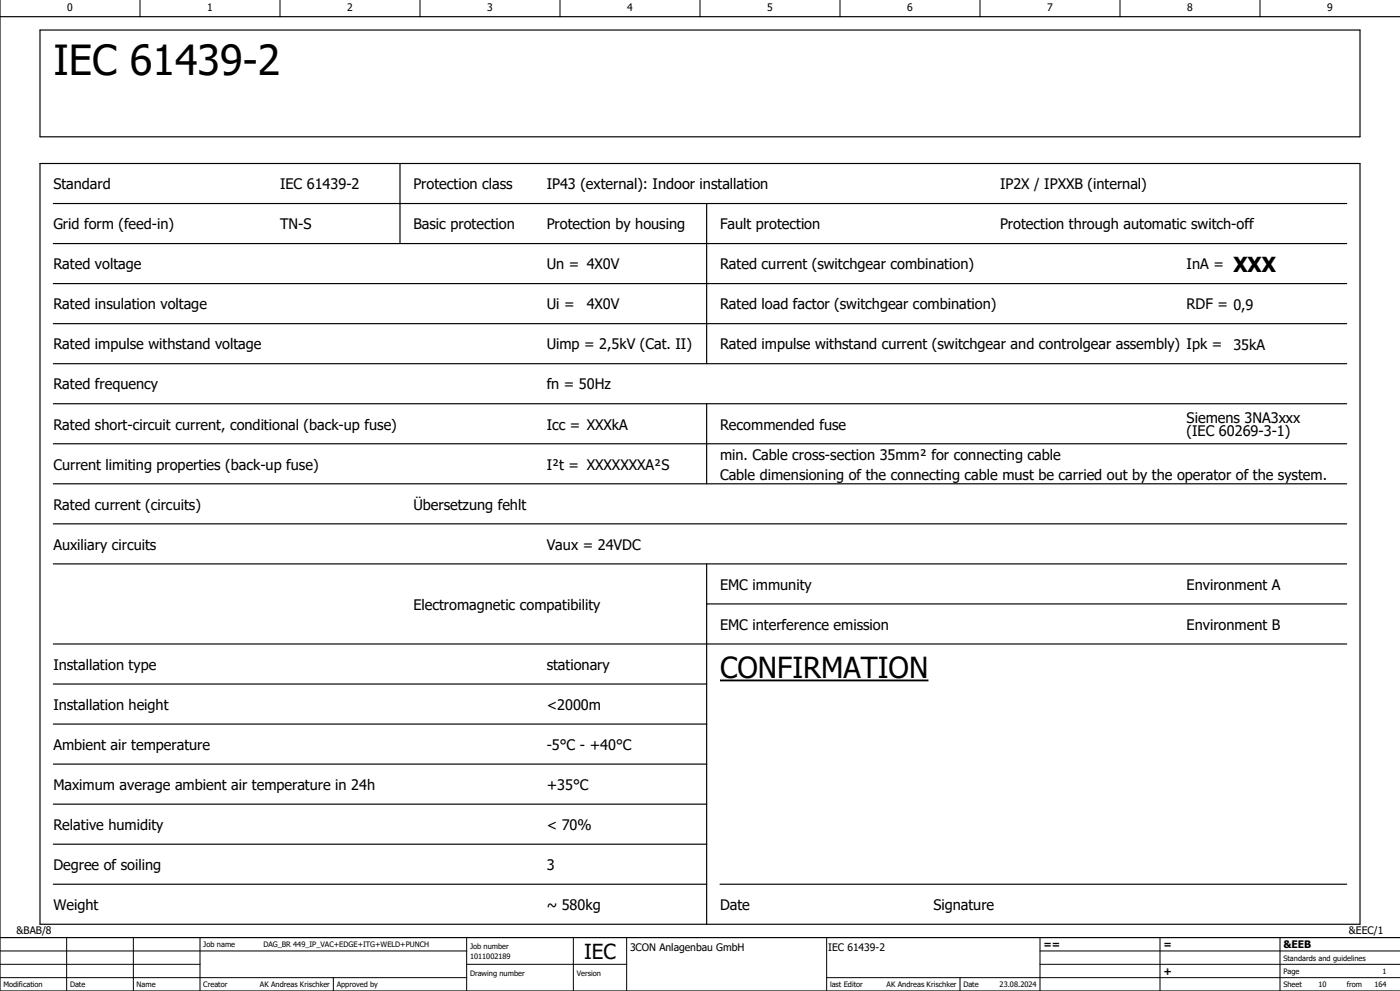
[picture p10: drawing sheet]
<svg xmlns="http://www.w3.org/2000/svg" width="420mm" height="297mm" viewBox="0 0 420 297" stroke-linecap="round" stroke-linejoin="round" font-family="sans-serif">
<defs><g id="words">
<text font-size="12.4" x="16" y="22.4">IEC 61439-2</text>
<text font-size="8.7" x="216" y="203.2">CONFIRMATION</text>
<g font-size="6.2">
<text x="370" y="81.5">XXX</text>
<text x="175.2" y="287.5">IEC</text>
</g>
<g font-size="4.3">
<text x="16" y="56.7">Standard</text>
<text x="84" y="56.7">IEC 61439-2</text>
<text x="124" y="56.7">Protection class</text>
<text x="164" y="56.7">IP43 (external): Indoor installation</text>
<text x="300" y="56.7">IP2X / IPXXB (internal)</text>
<text x="16" y="68.7">Grid form (feed-in)</text>
<text x="84" y="68.7">TN-S</text>
<text x="124" y="68.7">Basic protection</text>
<text x="164" y="68.7">Protection by housing</text>
<text x="216" y="68.7">Fault protection</text>
<text x="300" y="68.7">Protection through automatic switch-off</text>
<text x="16" y="80.7">Rated voltage</text>
<text x="164" y="80.7">Un = 4X0V</text>
<text x="216" y="80.7">Rated current (switchgear combination)</text>
<text x="356" y="80.7">InA =</text>
<text x="16" y="92.7">Rated insulation voltage</text>
<text x="164" y="92.7">Ui =</text>
<text x="176" y="92.7">4X0V</text>
<text x="216" y="92.7">Rated load factor (switchgear combination)</text>
<text x="356" y="92.7">RDF = 0,9</text>
<text x="16" y="104.7">Rated impulse withstand voltage</text>
<text x="164" y="104.7">Uimp = 2,5kV (Cat. II)</text>
<text x="216" y="104.7">Rated impulse withstand current (switchgear and controlgear assembly) Ipk =</text>
<text x="370" y="105">35kA</text>
<text x="16" y="116.7">Rated frequency</text>
<text x="164" y="116.7">fn = 50Hz</text>
<text x="16" y="128.7">Rated short-circuit current, conditional (back-up fuse)</text>
<text x="164" y="128.7">Icc = XXXkA</text>
<text x="216" y="128.7">Recommended fuse</text>
<text x="356" y="126.7">Siemens 3NA3xxx</text>
<text x="356" y="130.7">(IEC 60269-3-1)</text>
<text x="216" y="137.7">min. Cable cross-section 35mm² for connecting cable</text>
<text x="16" y="140.7">Current limiting properties (back-up fuse)</text>
<text x="164" y="140.7">I²t = XXXXXXXA²S</text>
<text x="216" y="143.7">Cable dimensioning of the connecting cable must be carried out by the operator of the system.</text>
<text x="16" y="152.7">Rated current (circuits)</text>
<text x="124" y="152.7">Übersetzung fehlt</text>
<text x="16" y="164.7">Auxiliary circuits</text>
<text x="164" y="164.7">Vaux = 24VDC</text>
<text x="216" y="176.7">EMC immunity</text>
<text x="356" y="176.7">Environment A</text>
<text x="124" y="182.7">Electromagnetic compatibility</text>
<text x="216" y="188.7">EMC interference emission</text>
<text x="356" y="188.7">Environment B</text>
<text x="16" y="200.7">Installation type</text>
<text x="164" y="200.7">stationary</text>
<text x="16" y="212.7">Installation height</text>
<text x="164" y="212.7">&lt;2000m</text>
<text x="16" y="224.7">Ambient air temperature</text>
<text x="164" y="224.7">-5°C - +40°C</text>
<text x="16" y="236.7">Maximum average ambient air temperature in 24h</text>
<text x="164" y="236.7">+35°C</text>
<text x="16" y="248.7">Relative humidity</text>
<text x="164" y="248.7">&lt; 70%</text>
<text x="16" y="260.7">Degree of soiling</text>
<text x="164" y="260.7">3</text>
<text x="16" y="272.7">Weight</text>
<text x="164" y="272.7">~ 580kg</text>
<text x="216" y="272.7">Date</text>
<text x="280" y="272.7">Signature</text>
</g>
<g font-size="3.1">
<text x="20.2" y="3.4">0</text>
<text x="62.2" y="3.4">1</text>
<text x="104.2" y="3.4">2</text>
<text x="146.2" y="3.4">3</text>
<text x="188.2" y="3.4">4</text>
<text x="230.2" y="3.4">5</text>
<text x="272.2" y="3.4">6</text>
<text x="314.2" y="3.4">7</text>
<text x="356.2" y="3.4">8</text>
<text x="398.2" y="3.4">9</text>
<text x="5" y="280">&amp;BAB/8</text>
<text x="404.7" y="280">&amp;EEC/1</text>
<text x="189" y="285">3CON Anlagenbau GmbH</text>
<text x="248.5" y="284.9">IEC 61439-2</text>
<text x="313" y="284.2">==</text>
<text x="349" y="284.2">=</text>
<text x="385" y="284.2">&amp;EEB</text>
<text x="349" y="292.2">+</text>
</g>
<g font-size="2.2">
<text x="61" y="283.9">Job name</text>
<text x="79" y="283.9">DAG_BR 449_IP_VAC+EDGE+ITG+WELD+PUNCH</text>
<text x="141" y="287.4">1011002189</text>
<text x="141" y="284.4">Job number</text>
<text x="385" y="287.9">Standards and guidelines</text>
<text x="141" y="292.4">Drawing number</text>
<text x="173" y="292.4">Version</text>
<text x="385" y="291.9">Page</text>
<text x="414.8" y="291.9">1</text>
<text x="1" y="295.9">Modification</text>
<text x="21" y="295.9">Date</text>
<text x="41" y="295.9">Name</text>
<text x="61" y="295.9">Creator</text>
<text x="78" y="295.9">AK Andreas Krischker</text>
<text x="101" y="295.9">Approved by</text>
<text x="249" y="295.9">last Editor</text>
<text x="266" y="295.9">AK Andreas Krischker</text>
<text x="289" y="295.9">Date</text>
<text x="299.9" y="295.9">23.08.2024</text>
<text x="385" y="295.9">Sheet</text>
<text x="395.6" y="295.9">10</text>
<text x="404" y="295.9">from</text>
<text x="412.3" y="295.9">164</text>
</g>
</g></defs>
<g fill="none" stroke="#000" stroke-width=".3">
<path d="M42 0v5M84 0v5M126 0v5M168 0v5M210 0v5M252 0v5M294 0v5M336 0v5M378 0v5M0 293h140M0 289h60M0 285h140"/>
<path d="M20 281v16M40 281v16M60 281v16M100 293v3.9M140 289h48M140 281v16M172 281v16M188 281v16M248 293h171.9M248 281v16M288 293v3.9M312 289h107.9"/>
<path d="M312 281v16M348 281v16M384 281v16M420 285h-108"/>
</g>
<g fill="none" stroke="#000" stroke-width=".35">
<path d="M0 0v297h420M0 5h420M12 9h396v32h-396zM12 49h396v228h-396zM120 49v24M16 61h388M16 73h388M212 61v48M16 85h388M16 97h388M16 109h388M16 121h388"/>
<path d="M16 133h388M212 121v24M16 145h388M16 157h388M16 169h388M212 169v108M16 193h388M212 181h192M16 205h196M16 217h196M16 229h196M16 241h196"/>
<path d="M16 253h196M16 265h196M216 265h188M0 281h420"/>
</g>
<path d="M216 203.9h62.5" fill="none" stroke="#000" stroke-width=".55"/>
<use href="#words"/>
</svg>
